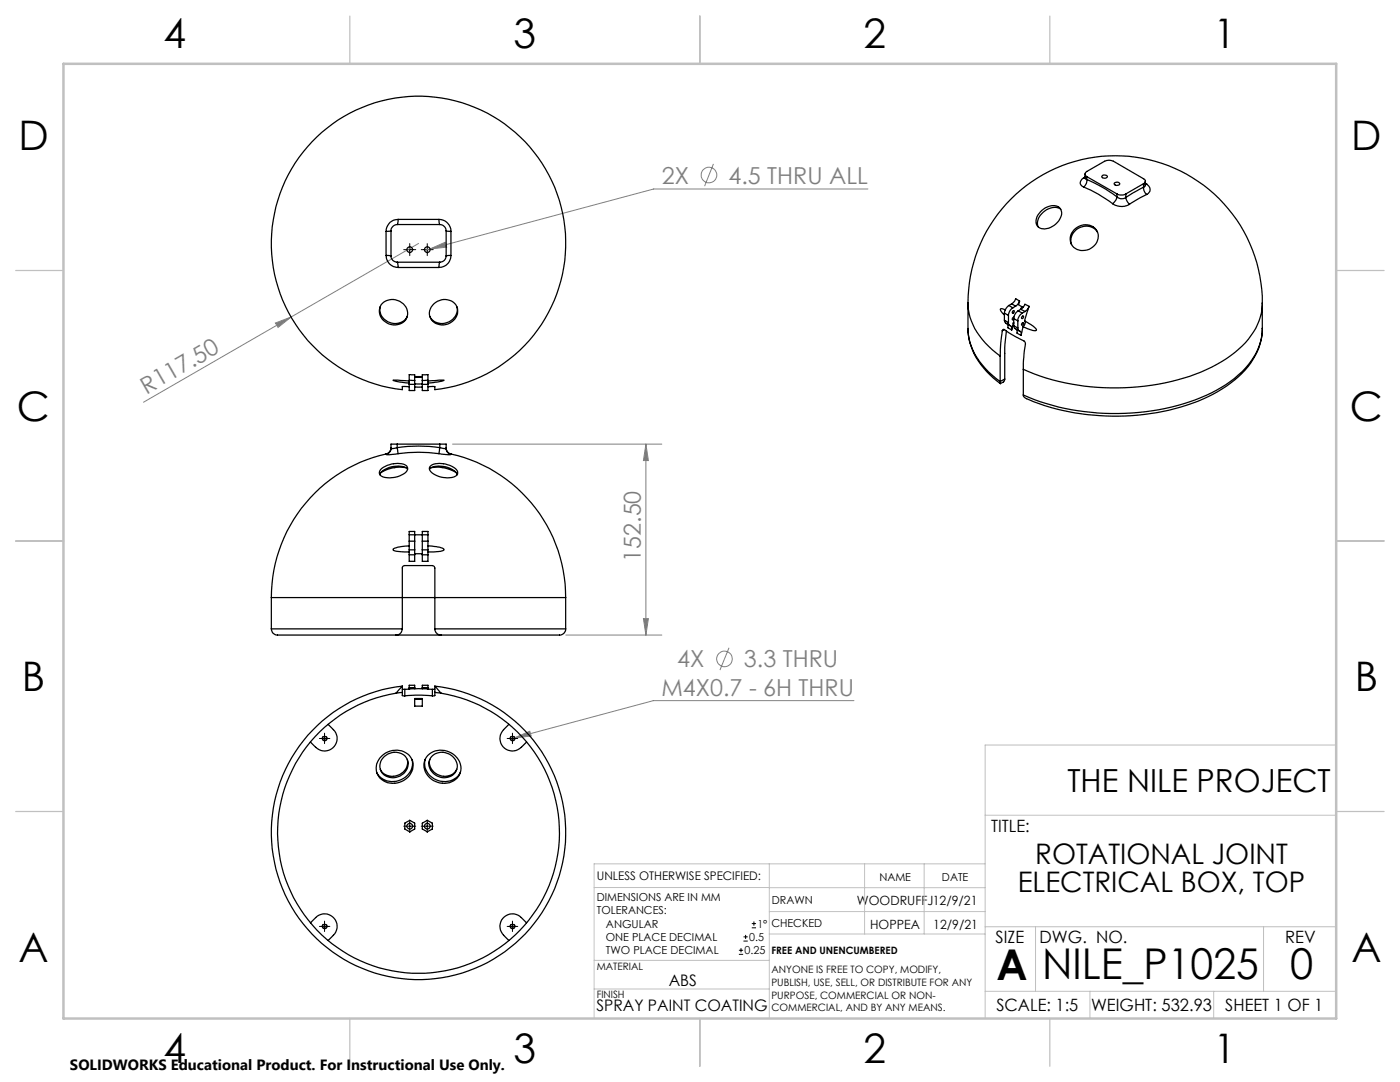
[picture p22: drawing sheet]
<svg xmlns="http://www.w3.org/2000/svg" width="279mm" height="216mm" viewBox="0 0 279 216" stroke-linecap="round" stroke-linejoin="round" font-family="sans-serif">
<defs><g id="words">
<g font-size="8.5">
<text x="198.9" y="195.5">A</text>
<text x="208" y="195.4">NILE_P1025</text>
<text x="257.4" y="195.4">0</text>
</g>
<g font-size="8.1">
<text x="32.7" y="9.7">4</text>
<text x="102.5" y="9.7">3</text>
<text x="172.4" y="9.7">2</text>
<text x="242.2" y="9.7">1</text>
<text x="3.7" y="30">D</text>
<text x="269.7" y="30">D</text>
<text x="3.4" y="83.9">C</text>
<text x="269.4" y="83.9">C</text>
<text x="4.4" y="137.9">B</text>
<text x="270.4" y="137.9">B</text>
<text x="3.7" y="191.9">A</text>
<text x="269.7" y="191.9">A</text>
<text x="32.7" y="212.2">4</text>
<text x="102.5" y="212.2">3</text>
<text x="172.4" y="212.2">2</text>
<text x="242.2" y="212.2">1</text>
</g>
<text font-size="6.3" x="213" y="158">THE NILE PROJECT</text>
<g font-size="5.6">
<text x="206.6" y="172.3">ROTATIONAL JOINT</text>
<text x="203.1" y="178">ELECTRICAL BOX, TOP</text>
</g>
<g font-size="4.7" fill="#808080">
<text x="132.1" y="36.6">2X</text>
<text x="145.4" y="36.6">4.5 THRU ALL</text>
<text x="29.3" y="78.7" transform="rotate(-30 29.3 78.7)">R117.50</text>
<text x="127.9" y="112.1" transform="rotate(-90 127.9 112.1)">152.50</text>
<text x="135.2" y="133.2">4X</text>
<text x="148.5" y="133.2">3.3 THRU</text>
<text x="132" y="138.8">M4X0.7 - 6H THRU</text>
</g>
<g font-size="3.4">
<text x="197.8" y="166">TITLE:</text>
<text x="198.7" y="188.1">SIZE</text>
<text x="207.5" y="188.1">DWG. NO.</text>
<text x="256.5" y="188.2">REV</text>
<text x="198.8" y="201.7">SCALE: 1:5</text>
<text x="217.7" y="201.8">WEIGHT: 532.93</text>
<text x="244.5" y="201.7">SHEET 1 OF 1</text>
</g>
<g font-size="3.2">
<text x="133.4" y="196.7">ABS</text>
<text x="119" y="201.8">SPRAY PAINT COATING</text>
</g>
<text font-size="3" x="14" y="213.5">SOLIDWORKS Educational Product. For Instructional Use Only.</text>
<g font-size="2.5">
<text x="171" y="180.6">WOODRUFFJ12/9/21</text>
<text x="173.7" y="185.4">HOPPEA</text>
<text x="186.3" y="185.3">12/9/21</text>
</g>
<text font-size="2.4" x="119.1" y="175.6">UNLESS OTHERWISE SPECIFIED:</text>
<g font-size="2.2">
<text x="119.1" y="179.8">DIMENSIONS ARE IN MM</text>
<text x="175.5" y="175.9">NAME</text>
<text x="188" y="175.9">DATE</text>
<text x="119.1" y="182.5">TOLERANCES:</text>
<text x="120.9" y="185.1">ANGULAR</text>
<text x="151.2" y="185.1">1°</text>
<text x="154" y="185">CHECKED</text>
<text x="154" y="180.3">DRAWN</text>
<text x="120.9" y="187.8">ONE PLACE DECIMAL</text>
<text x="120.9" y="190.4">TWO PLACE DECIMAL</text>
<text x="148.6" y="190.4">0.25</text>
<text x="149.5" y="187.8">0.5</text>
</g>
<g font-size="2">
<text x="154" y="190.4">FREE AND UNENCUMBERED</text>
<text x="119.1" y="193.5">MATERIAL</text>
<text x="154" y="194.2">ANYONE IS FREE TO COPY, MODIFY,</text>
<text x="154" y="196.7">PUBLISH, USE, SELL, OR DISTRIBUTE FOR ANY</text>
<text x="119.1" y="199.2">FINISH</text>
<text x="154" y="199.2">PURPOSE, COMMERCIAL OR NON-</text>
<text x="154" y="201.8">COMMERCIAL, AND BY ANY MEANS.</text>
</g>
</g></defs>
<g fill="none" stroke="#808080" stroke-width=".2">
<path d="M142.4 32.7l-1.8 4.4M173.2 37.7h-42.7l-44.7 12M83.5 48.6l-25.4 14.7M85.8 49.7l3.1-1.4 .2 1zM85.8 49.7l-1.1 .3M55 64.5l3.1-1.2-2.6 2zM58.1 63.3l-29.5 17M90.3 88.6h41.8M128.9 88.6l.5 3.3h-1zM128.9 88.6v38.1M112.9 126.7h19.2M128.4 123.4h1l-.5 3.3z"/>
<path d="M145.5 129.3l-1.8 4.4M170.4 139.8h-40l-27.7 7.4M102.7 147.2l3-1.3 .3 1zM102.7 147.2l-.8 .3"/>
<circle cx="141.5" cy="34.9" r="1.56"/>
<circle cx="144.6" cy="131.5" r="1.55"/>
</g>
<g fill="none" stroke="#000" stroke-width=".2">
<path d="M80.6 49.8h2.4M81.8 48.6v2.4M84.1 49.8h2.4M85.3 48.6v2.4M63.7 147.4h2.1M64.8 146.3v2.1M101.2 147.4h2.1M102.3 146.3v2.1M80.6 164.9h2.4M81.8 163.7v2.4M84.1 164.9h2.4M85.3 163.7v2.4"/>
<path d="M63.7 184.9h2.1M64.8 183.8v2.1M101.2 184.9h2.1M102.3 183.8v2.1M147.5 190.4h.8M147.5 189.6h.8M147.9 189.2v.8M148.4 187.8h.8M148.4 186.9h.8M148.8 186.5v.9M150 185.1h.9M150 184.3h.9"/>
<path d="M150.5 183.9v.8"/>
</g>
<path d="M64.8 147.8a.5 .5 0 0 1-.5-.7 .5 .5 0 0 1 .9-.1 .5 .5 0 0 1-.3 .8h-.1M102.3 147.8a.5 .5 0 0 1-.5-.7 .5 .5 0 0 1 .9-.1 .5 .5 0 0 1-.3 .8h-.1M64.8 185.3a.5 .5 0 0 1-.5-.7 .5 .5 0 0 1 .9-.1 .5 .5 0 0 1-.3 .8h-.1M102.3 185.3a.5 .5 0 0 1-.5-.7 .5 .5 0 0 1 .9-.1 .5 .5 0 0 1-.3 .8h-.1" fill="none" stroke="#000" stroke-width=".2" stroke-dasharray="1.3 .6" stroke-linecap="butt"/>
<g fill="none" stroke="#c0c0c0" stroke-width=".2">
<path d="M266.7 148.7h-70.1v54.5M118.6 177.1h34.9M153.5 172.4v30.8M153.5 177.1h43.1M172.5 172.4v14M184.4 172.4v14M196.6 172.4h-78v30.8M196.6 162.7h70.1M118.6 197.3h34.9M118.6 191.6h34.9M153.5 186.4h43.1M153.5 181.9h43.1"/>
<path d="M196.6 197.8h70.1M196.6 184.9h70.1M206.7 184.9v12.9M217.5 197.8v5.4M242.2 197.8v5.4M252.2 184.9v12.9"/>
</g>
<path d="M69.8 3.2v9.5M139.7 3.2v9.5M209.5 3.2v9.5M3.1 54h9.6M266.7 54h9.5M3.1 107.9h9.6M266.7 107.9h9.5M3.1 161.9h9.6M266.7 161.9h9.5M69.8 203.2v9.6M139.7 203.2v9.6M209.5 203.2v9.6" fill="none" stroke="#c0c0c0" stroke-width=".25"/>
<path d="M12.7 12.7h254v190.5h-254z" fill="none" stroke="#c0c0c0" stroke-width=".5"/>
<g fill="#808080">
<path d="M55 64.5l3.1-1.2-2.6 2z"/>
<path d="M85.8 49.7l3.3-.4-.2-1zM102.7 147.2l3.3-.3-.3-1z"/>
<path d="M128.9 88.6l.5 3.3h-1zM128.4 123.4h1l-.5 3.3z"/>
</g>
<g fill="none" stroke="#000" stroke-width=".25">
<path d="M216.3 37.3a24.8 24.8 0 0 1 5.7 3.3M216.3 35.5a.95 .95 0 0 0-.7 .9 .95 .95 0 0 0 .7 .9M216.3 35.5h.2M216.5 35.5v.1M216.5 35.5l.4 .3M216.5 34.7v.8M216.5 35.3l-.2 .2M216.9 35.2a.55 .55 0 0 1-.4-.5 .55 .55 0 0 1 .4-.5l3.6-2a1.94 1.94 0 0 1 1.7 0l6 3.5a.52 .52 0 0 1 .4 .5 .52 .52 0 0 1-.4 .5M216.9 35.8a1.67 1.67 0 0 1-.6 1.5M216.9 35.8a29.4 29.4 0 0 1 6 3.5M216.9 35.2l6 3.5M216.9 35.2v.6"/>
<path d="M219.9 35.2a.63 .63 0 0 1 1.1 .1 .63 .63 0 0 1-1.1-.1zM222.4 36.6a.62 .62 0 0 1 1 .2 .62 .62 0 0 1-1-.2zM222.9 39.3a2.18 2.18 0 0 1-.9 1.3M222.9 39.3a1.38 1.38 0 0 0 1.8 .1M222.9 38.7a1.94 1.94 0 0 0 1.8 0M222.9 38.7v.6M224.7 39.4l.2 .7 .5 .6M224.7 38.7v.7M228.2 37.4l-3.5 2M228.2 37.4a1.8 1.8 0 0 0 .6 1.4M228.2 36.7l-3.5 2M228.2 36.7v.7"/>
<path d="M228.6 36.9v.1M228.6 36.9l-.1 .3-.3 .2M228.6 36.2v.7M228.6 36.5l.2 .2M228.8 38.8l-3.4 1.9M228.8 36.7a1.13 1.13 0 0 1 .7 1.1 1.13 1.13 0 0 1-.7 1M228.8 36.7l-.2 .1M77 51a2.41 2.41 0 0 0 2.4 2.4M77 51l1 .1M77 46.2v4.8M78 51.1a1.21 1.21 0 0 0 1.3 1.2M78 46.1l-1 .1"/>
<path d="M78 46.1v5M79.3 44.8a1.26 1.26 0 0 0-1.3 1.3M79.3 52.3l.1 1.1M79.3 52.3h8.5M79.3 44.8h8.5M79.4 43.8l-.1 1M79.4 43.8h8.2M79.4 53.4h8.2M79.4 43.8a2.34 2.34 0 0 0-2.4 2.4M87.6 43.8l.2 1M87.6 43.8a2.4 2.4 0 0 1 2.4 2.4M87.8 44.8a1.33 1.33 0 0 1 1.2 1.3"/>
<path d="M87.8 52.3l-.2 1.1M89 51.1a1.26 1.26 0 0 1-1.2 1.2M89 46.1l1 .1M89 46.1v5M90 51a2.36 2.36 0 0 1-2.4 2.4M90 51l-1 .1M90 46.2v4.8M207.6 42.3a2.83 2.83 0 0 1 4-.7 2.39 2.39 0 0 1-.9 3.1 2.96 2.96 0 0 1-3.4 .6 2.1 2.1 0 0 1 .3-3zM211.7 41.8a2.93 2.93 0 0 0-3.8 .9 2.47 2.47 0 0 0-.7 2.6M214.3 45.9a2.78 2.78 0 0 1 4.9 .9 2.97 2.97 0 0 1-2 3 2.97 2.97 0 0 1-3.4-1 2.51 2.51 0 0 1 .5-2.9zM219 46.3a2.93 2.93 0 0 0-3.6-.9 2.93 2.93 0 0 0-1.5 3.4M222 40.6a3.1 3.1 0 0 0 3.4 .1"/>
<path d="M75.9 61.2a2.93 2.93 0 0 0 1.9 3.2 2.93 2.93 0 0 0 3.5-1.3M76.3 60.5a2.97 2.97 0 0 1 3.4-.4 2.97 2.97 0 0 1 1.6 3 2.84 2.84 0 0 1-4.7 .9 2.4 2.4 0 0 1-.3-3.5zM81.7 77.2l-1.4-.1v.7a29.4 29.4 0 0 1-21.6-44.9 29.4 29.4 0 0 1 49.7 0 29.4 29.4 0 0 1-21.6 44.9v-.3a.33 .33 0 0 0-.1-.4 .33 .33 0 0 0-.4 0l-.9 .1M81.7 75.9v-1.1h.3h.8v1.1M81.7 76l-3.2-.2 .9 .4 2.3 .2M81.7 75.9h1.1M81.7 76.7v1.2h1.1v-1.2M81.7 75.9v.8M81.7 76.7h1.1M82.8 77.2h1.5M82.8 75.1h1.5M82.8 76.6h1.5"/>
<path d="M82.8 75.3h1.5M82.8 75.9v.8M84.3 76.7v1.2h1.1v-1.2M84.3 75.9v.8M84.3 76.7h1.1M85.4 75.9v-1.1h-.3h-.8v1.1M85.4 76l3.2-.2a7 7 0 0 1-3.2 .6M85.4 75.9h-1.1M85.4 75.9v.8M86.6 60.6a2.85 2.85 0 0 1 4.7 .9 2.93 2.93 0 0 1-1.9 3.2 2.93 2.93 0 0 1-3.5-1.3 2.41 2.41 0 0 1 .7-2.8zM91.2 61.2a2.91 2.91 0 0 1-1.9 3.2 2.91 2.91 0 0 1-3.5-1.3M193.2 60.5a29.4 29.4 0 0 1 29.3-29.4 29.4 29.4 0 0 1 29.4 29.4"/>
<path d="M193.2 65.5a13.2 13.2 0 0 0 5 9.9l1.4 1.2M193.2 60.5a12.6 12.6 0 0 0 4.8 9.3l1.6 1.2M193.2 65.5a12.5 12.5 0 0 0 4.8 9.4l1.6 1.2M193.2 60.5v5M199.6 76.1v.5M199.6 71v5.1M200 66l.2-.2h.2l4.1 2.4 .1 .5-.2 1.9-.2 3.1M200 66l-.3 2.6-.1 2.4M200.4 65.8l-.4 .2M200.4 63.9l.3 .6 .8 .4M200.4 63.9l.9 .5M200.4 62.5l.9 .4"/>
<path d="M200.4 62.5v1.4M200.5 75.6l-.1 .5-.8 .5M200.5 75.6l-.9 .5M200.6 61.8a.78 .78 0 0 0-1-.1l.3 .6 .5 .5M200.9 66.1l-.4 3.2v6.3M201 64.6l.2 .5a.91 .91 0 0 0 .7 .8M201.3 64.4l.2 .5a.65 .65 0 0 1 .4 1M201.3 62.9v1.5M201.3 61a2.21 2.21 0 0 0-.9 1.5M201.3 61l.8 .4M201.9 60.6l.8 .5M201.9 60.6l-.6 .4"/>
<path d="M202.1 61.4a1.92 1.92 0 0 0-.8 1.5M202.1 62.1l.2-.1a.25 .25 0 0 1 .1 .3 .25 .25 0 0 1-.4 .1zM202.2 64.5l-.3 1.4M202.2 64.5h.1M202.3 65l.2 .5 .9 .5M202.3 65l.8 .4M202.3 63.6l.8 .4M202.3 63.6v1.4M202.3 64.4l-.1 .1M202.4 63.3a.28 .28 0 0 0-.4 .2 .28 .28 0 0 0 .2 .3l.1-.1M202.7 61.1l-.6 .3M202.8 65.7l.2 .4v.4l.8 .4"/>
<path d="M203.1 65.4l.1 .5 .3 .1a.71 .71 0 0 1 .3 .9M203.1 64v1.4M203.2 62a1.91 1.91 0 0 0-.9 1.6M203.2 62l.8 .5M203.5 60.1l-.1 .3a.45 .45 0 0 0-.1 .5 .45 .45 0 0 0 .5 .2l.4 .2M203.5 60.1l-.8-.5-.2 .5-.6 .5M203.5 60.1l-.4 .7-.4 .3M203.7 61.7l.9 .5M203.7 61.7l-.5 .3M203.9 61.2l-.2 .5M204 62.5a1.91 1.91 0 0 0-.9 1.5M204.1 63.1l.1-.1a.24 .24 0 0 1 0 .4 .24 .24 0 0 1-.3 0z"/>
<path d="M204.1 64.4h.1a.24 .24 0 0 1 0 .3 .24 .24 0 0 1-.3 .1zM204.2 65.2l-.4 1.7M204.2 73.7v5.1M204.5 64l.3 .2a4.2 4.2 0 0 1 2.1 1.6l-.3 .2-.5-.1-1.9-.7M204.5 64a.92 .92 0 0 1-.3 1.2M204.6 62.2l-.6 .3M205.4 61.1l-.9 2.9M205.4 61.1l-.9-.4-.5 .8-.3 .2M205.4 61.1l-.4 .7-.4 .4M251.9 65.5a13.8 13.8 0 0 1-6.3 10.9 38.2 38.2 0 0 1-21 6.6 42.5 42.5 0 0 1-20.2-3.7l-.2-.5M251.9 60.5a12.7 12.7 0 0 1-5.5 9.9 37.1 37.1 0 0 1-20.6 6.9 46.2 46.2 0 0 1-21.6-3.6M251.9 60.5v5a12.9 12.9 0 0 1-5.5 10 36.5 36.5 0 0 1-19.2 6.8 46.4 46.4 0 0 1-23-3.5"/>
<path d="M76.1 93.6a4.9 4.9 0 0 1 4.9-.7 .92 .92 0 0 1-.2 1.5 5 5 0 0 1-4.7 .6l-.4-.6zM77 90.6a29.4 29.4 0 0 0-22.8 28.6M77 90.6v.1M78 89.4a1.31 1.31 0 0 1-1 1.2M78 89.5a1.23 1.23 0 0 1-1 1.2M79.3 89.3l-1.3 .2M79.3 89.3l.1 1.2M79.3 89.3a28.6 28.6 0 0 1 8.5 0M79.3 88.6h-1.3v.9M79.3 88.6v.7M79.3 88.6h8.5M79.4 90.5a29.6 29.6 0 0 1 8.2 0"/>
<path d="M79.4 90.5l-1.6 .2h-.8M81 93.3a7.2 7.2 0 0 0-5 1M81.4 93.6a4 4 0 0 0-4.4 0l-.8 .5-.4 .6M85.7 93.6a4 4 0 0 1 4.3 0l.9 .5 .3 .6M85.9 93a4.5 4.5 0 0 1 5.4 1 1.04 1.04 0 0 1-1.2 1.3 4.6 4.6 0 0 1-4.3-1.5l-.1-.4zM86 93.3a7.4 7.4 0 0 1 5.1 1M87.6 90.5l1.8 .2h.6M87.8 89.3l-.2 1.2M87.8 89.3l1.2 .2M87.8 88.6h1.2v.9M87.8 88.6v.7M89 89.4a1.23 1.23 0 0 0 1 1.2"/>
<path d="M89 89.5a1.16 1.16 0 0 0 1 1.2M90 90.6a29.3 29.3 0 0 1 22.9 28.6M90 90.6v.1M54.2 119.2h26.1M54.2 119.2v6.3M80.3 119.2v-6l.4-.3h5.6l.4 .2 .1 .2v5.9M80.3 119.2h6.5M80.3 119.2v6.3M81.7 109.7h1.1M81.7 110.7h1.1M81.7 109.7v1M81.7 106.7v-.7h.4a.5 .5 0 0 1 .6 .1 .5 .5 0 0 1 .1 .6"/>
<path d="M81.7 108.9a6 6 0 0 0-3.2 .6v.2a2.37 2.37 0 0 0 1.7 .4h1.5M81.7 110.7v1.3h1.1v-1.3M81.7 106.7v1.3M81.7 108h1.1M81.7 108v1.7M81.7 106.7h1.1M82.8 109.7v1M82.8 106.7h1.5M82.8 110.5h1.5M82.8 106.7v1.3M82.8 108v1.7M84.3 109.7h1.1"/>
<path d="M84.3 110.7h1.1M84.3 109.7v1M84.3 106.7v1.3M84.3 106.7v-.7h.4a.5 .5 0 0 1 .6 .1 .5 .5 0 0 1 .1 .6M84.3 110.7v1.3h1.1v-1.3M84.3 108h1.1M84.3 108v1.7M84.3 106.7h1.1M85.4 109.7v1M85.4 106.7v1.3M85.4 108.9a5.4 5.4 0 0 1 3.2 .7l-.1 .2-.7 .2-2.4 .1M85.4 108v1.7"/>
<path d="M86.8 119.2h26.1M86.8 119.2v6.3M112.9 119.2v6.3M54.2 125.5a1.46 1.46 0 0 0 1.9 1.2h22.9M54.2 125.5h26.1M79 126.7h9M79 138.3a28.1 28.1 0 0 0-19 43.1 28.1 28.1 0 0 0 47.1 0 28.1 28.1 0 0 0-19.1-43.1M80.3 125.5a1.24 1.24 0 0 1-1.3 1.2M80.3 136.9a29.4 29.4 0 0 0-21.6 44.8 29.4 29.4 0 0 0 49.7 0 29.4 29.4 0 0 0-21.6-44.8M80.3 136.9l-1.3 1.4M80.3 138.1l-1.3 .2M80.3 137.5h.5"/>
<path d="M80.3 138.1v.3a.34 .34 0 0 0 0 .5 .34 .34 0 0 0 .5 0M80.3 136.9v1.2M80.8 137.5l2.7-.1 2.8 .1M80.8 138.9l2-.2 3.5 .2M80.8 137.5v1.4M81.7 137.2v.3M82.8 139.5h1.5M82.8 139.4h1.5v1.5h-1.5zM82.8 137.2v.2M82.8 137.2v-.5h-1.1v.5M82.8 137.2h-1.1M84.3 137.2v.2"/>
<path d="M84.3 137.2v-.5h1.1v.5M84.3 137.2h1.1M85.4 137.2v.3M86.3 137.5v1.4M86.8 125.5a1.19 1.19 0 0 0 1.2 1.2M86.8 125.5h26.1M86.8 136.9l1.2 1.4M86.8 138.1l1.2 .2M86.8 137.5h-.5M86.8 138.1v.2a.37 .37 0 0 1 0 .5 .37 .37 0 0 1-.5 .1M86.8 136.9v1.2M112.9 125.5a1.46 1.46 0 0 1-2 1.2h-22.9"/>
<path d="M65.5 144.5a4.1 4.1 0 0 1 1.8 2.5 2.52 2.52 0 0 1-1.4 2.6 2.52 2.52 0 0 1-2.9-.5l-1.1-1M75.8 151.2a3.9 3.9 0 0 1 6.4 .2 3.7 3.7 0 0 1-4.4 4.8 3 3 0 0 1-2.5-1.9 3 3 0 0 1 .5-3.1zM76.7 151a2.84 2.84 0 0 1 4.7 .9 2.93 2.93 0 0 1-1.9 3.1 2.93 2.93 0 0 1-3.5-1.2 2.55 2.55 0 0 1 .7-2.8zM81.3 151.5a2.93 2.93 0 0 1-1.9 3.2 2.93 2.93 0 0 1-3.5-1.2M82.2 151.6a3.8 3.8 0 0 1-4.5 4.3 3.2 3.2 0 0 1-2.5-1.8M84.8 151.6a3.8 3.8 0 0 0 5.1 4.2l.8-.4a2.42 2.42 0 0 0 1.2-1.3M85.4 150.7a3.9 3.9 0 0 1 4.3-.6 3.9 3.9 0 0 1 2.3 3.6 3.6 3.6 0 0 1-5.6 2 3.3 3.3 0 0 1-1-5zM85.8 151.5a2.93 2.93 0 0 0 1.9 3.2 2.93 2.93 0 0 0 3.5-1.2M86.2 150.9a2.98 2.98 0 0 1 3.4-.5 2.98 2.98 0 0 1 1.6 3 2.94 2.94 0 0 1-3.1 1.8 2.94 2.94 0 0 1-2.5-2.6l.1-.7zM101.6 144.5a4.2 4.2 0 0 0-1.8 2.5 2.49 2.49 0 0 0 1.4 2.6 2.49 2.49 0 0 0 2.8-.5l1.1-1M80.8 164.3l.1-.1a1.08 1.08 0 0 1 1.9 .2v.3a.71 .71 0 0 1-.6 1.1l-.4 .2-.4-.2a.95 .95 0 0 1-.6-1.4zM84.3 164.3l.1-.1a1.08 1.08 0 0 1 1.9 .2 1.08 1.08 0 0 1-1.1 1.5l-.3-.1a.71 .71 0 0 1-.6-1.1z"/>
<path d="M61.9 184.1a4.1 4.1 0 0 1 2.6-1.7 2.51 2.51 0 0 1 2.5 1.3 2.51 2.51 0 0 1-.5 2.9l-1 1.1M105.1 184.1a4.1 4.1 0 0 0-2.5-1.7 2.51 2.51 0 0 0-2.6 1.3 2.51 2.51 0 0 0 .5 2.9l1.1 1.1"/>
<circle cx="81.8" cy="49.8" r=".57"/>
<circle cx="85.3" cy="49.8" r=".57"/>
<circle cx="64.8" cy="147.3" r=".41"/>
<circle cx="102.3" cy="147.3" r=".41"/>
<circle cx="81.8" cy="164.9" r=".57"/>
<circle cx="85.3" cy="164.9" r=".57"/>
<circle cx="64.8" cy="184.8" r=".41"/>
<circle cx="102.3" cy="184.8" r=".41"/>
</g>
<use href="#words"/>
</svg>
